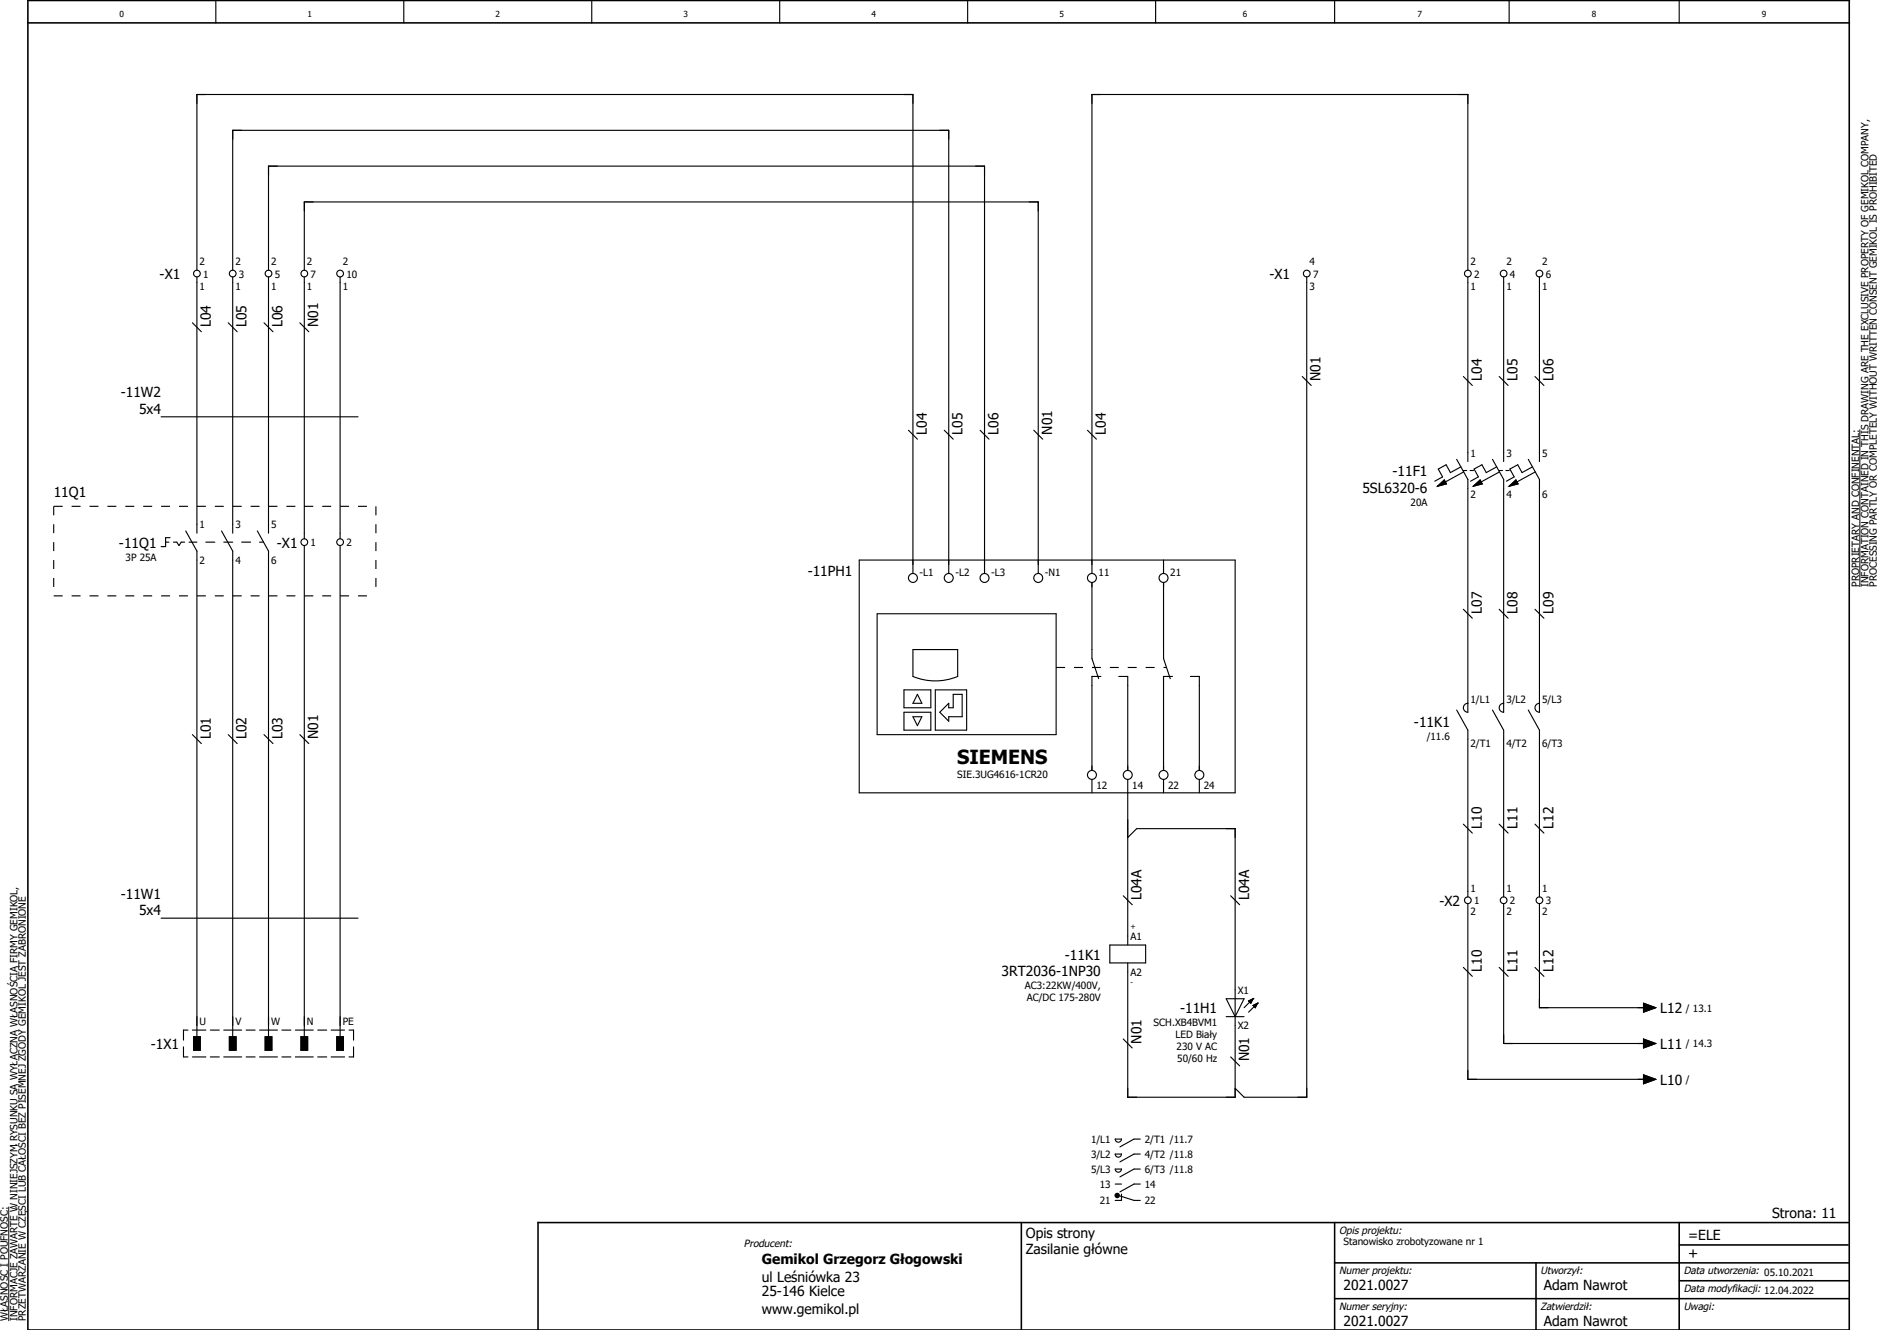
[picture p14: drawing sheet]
<svg xmlns="http://www.w3.org/2000/svg" width="594mm" height="420mm" viewBox="0 0 594 420" stroke-linecap="round" stroke-linejoin="round" font-family="sans-serif">
<defs><g id="words">
<text font-size="6.1" x="302.4" y="241.4">SIEMENS</text>
<g font-size="4.4">
<text x="50.4" y="88.2">-X1</text>
<text x="401.2" y="88.2">-X1</text>
<text x="66.6" y="103.4" transform="rotate(-90 66.6 103.4)">L04</text>
<text x="77.9" y="103.4" transform="rotate(-90 77.9 103.4)">L05</text>
<text x="89.2" y="103.4" transform="rotate(-90 89.2 103.4)">L06</text>
<text x="100.6" y="103.4" transform="rotate(-90 100.6 103.4)">N01</text>
<text x="38.2" y="125.5">-11W2</text>
<text x="417.3" y="120.4" transform="rotate(-90 417.3 120.4)">N01</text>
<text x="468.2" y="120.4" transform="rotate(-90 468.2 120.4)">L04</text>
<text x="479.5" y="120.4" transform="rotate(-90 479.5 120.4)">L05</text>
<text x="490.9" y="120.4" transform="rotate(-90 490.9 120.4)">L06</text>
<text x="43.9" y="130.8">5x4</text>
<text x="292.9" y="137.3" transform="rotate(-90 292.9 137.3)">L04</text>
<text x="304.2" y="137.3" transform="rotate(-90 304.2 137.3)">L05</text>
<text x="315.5" y="137.3" transform="rotate(-90 315.5 137.3)">L06</text>
<text x="332.5" y="137.3" transform="rotate(-90 332.5 137.3)">N01</text>
<text x="349.4" y="137.3" transform="rotate(-90 349.4 137.3)">L04</text>
<text x="430.5" y="155.7">5SL6320-6</text>
<text x="440" y="150.4">-11F1</text>
<text x="17" y="156.9">11Q1</text>
<text x="37.6" y="173">-11Q1</text>
<text x="87.5" y="173">-X1</text>
<text x="255.2" y="182">-11PH1</text>
<text x="468.2" y="193.9" transform="rotate(-90 468.2 193.9)">L07</text>
<text x="479.5" y="193.9" transform="rotate(-90 479.5 193.9)">L08</text>
<text x="490.9" y="193.9" transform="rotate(-90 490.9 193.9)">L09</text>
<text x="66.6" y="233.5" transform="rotate(-90 66.6 233.5)">L01</text>
<text x="77.9" y="233.5" transform="rotate(-90 77.9 233.5)">L02</text>
<text x="89.2" y="233.5" transform="rotate(-90 89.2 233.5)">L03</text>
<text x="100.6" y="233.5" transform="rotate(-90 100.6 233.5)">N01</text>
<text x="446.8" y="229.6">-11K1</text>
<text x="468.2" y="261.8" transform="rotate(-90 468.2 261.8)">L10</text>
<text x="479.5" y="261.8" transform="rotate(-90 479.5 261.8)">L11</text>
<text x="490.9" y="261.8" transform="rotate(-90 490.9 261.8)">L12</text>
<text x="38.2" y="283.8">-11W1</text>
<text x="360.8" y="284.4" transform="rotate(-90 360.8 284.4)">L04A</text>
<text x="394.7" y="284.4" transform="rotate(-90 394.7 284.4)">L04A</text>
<text x="454.9" y="286.1">-X2</text>
<text x="43.9" y="289.2">5x4</text>
<text x="336.5" y="303.1">-11K1</text>
<text x="316.5" y="308.4">3RT2036-1NP30</text>
<text x="468.2" y="307" transform="rotate(-90 468.2 307)">L10</text>
<text x="479.5" y="307" transform="rotate(-90 479.5 307)">L11</text>
<text x="490.9" y="307" transform="rotate(-90 490.9 307)">L12</text>
<text x="372.9" y="320.1">-11H1</text>
<text x="524.6" y="320.1">L12</text>
<text x="360.8" y="329.7" transform="rotate(-90 360.8 329.7)">N01</text>
<text x="47.6" y="331.4">-1X1</text>
<text x="394.7" y="335.3" transform="rotate(-90 394.7 335.3)">N01</text>
<text x="524.6" y="331.4">L11</text>
<text x="524.6" y="342.7">L10</text>
<text x="560" y="384.8">Strona: 11</text>
<text x="324.2" y="391">Opis strony</text>
<text x="533.5" y="391.9">=ELE</text>
<text x="240.7" y="399.5">Gemikol Grzegorz Głogowski</text>
<text x="324.2" y="396.3">Zasilanie główne</text>
<text x="533.5" y="397.5">+</text>
<text x="240.7" y="405.1">ul Leśniówka 23</text>
<text x="424.6" y="407.4">2021.0027</text>
<text x="487.9" y="407.4">Adam Nawrot</text>
<text x="240.7" y="409.4">25-146 Kielce</text>
<text x="240.7" y="415">www.gemikol.pl</text>
<text x="424.6" y="418.7">2021.0027</text>
<text x="487.9" y="418.7">Adam Nawrot</text>
</g>
<g font-size="3.2">
<text x="63.1" y="83.8">2</text>
<text x="74.4" y="83.8">2</text>
<text x="85.7" y="83.8">2</text>
<text x="97" y="83.8">2</text>
<text x="108.3" y="83.8">2</text>
<text x="413.8" y="83.8">4</text>
<text x="464.7" y="83.8">2</text>
<text x="476" y="83.8">2</text>
<text x="487.3" y="83.8">2</text>
<text x="64.2" y="87.7">1</text>
<text x="75.5" y="87.7">3</text>
<text x="86.8" y="87.7">5</text>
<text x="98.1" y="87.7">7</text>
<text x="109.5" y="87.7">10</text>
<text x="414.9" y="87.7">7</text>
<text x="465.8" y="87.7">2</text>
<text x="477.1" y="87.7">4</text>
<text x="488.4" y="87.7">6</text>
<text x="63.1" y="91.6">1</text>
<text x="74.4" y="91.6">1</text>
<text x="85.7" y="91.6">1</text>
<text x="97" y="91.6">1</text>
<text x="108.3" y="91.6">1</text>
<text x="413.8" y="91.6">3</text>
<text x="464.7" y="91.6">1</text>
<text x="476" y="91.6">1</text>
<text x="487.3" y="91.6">1</text>
<text x="464.7" y="144.3">1</text>
<text x="476" y="144.3">3</text>
<text x="487.3" y="144.3">5</text>
<text x="445.8" y="159.8">20A</text>
<text x="464.7" y="157.5">2</text>
<text x="476" y="157.5">4</text>
<text x="487.3" y="157.5">6</text>
<text x="63.1" y="166.9">1</text>
<text x="74.4" y="166.9">3</text>
<text x="85.7" y="166.9">5</text>
<text x="98.1" y="172.5">1</text>
<text x="109.5" y="172.5">2</text>
<text x="39.7" y="177.1">3P 25A</text>
<text x="63.1" y="178.1">2</text>
<text x="74.4" y="178.1">4</text>
<text x="85.7" y="178.1">6</text>
<text x="290.6" y="181.9">-L1</text>
<text x="301.9" y="181.9">-L2</text>
<text x="313.2" y="181.9">-L3</text>
<text x="330.2" y="181.9">-N1</text>
<text x="347.2" y="181.9">11</text>
<text x="369.8" y="181.9">21</text>
<text x="587.5" y="185.4" transform="rotate(-90 587.5 185.4)">PROPRIETARY AND CONFINENTAL:</text>
<text x="590.4" y="185.4" transform="rotate(-90 590.4 185.4)">INFORMATION CONTAINED IN THIS DRAWING ARE THE EXCLUSIVE PROPERTY OF GEMIKOL COMPANY,</text>
<text x="593.1" y="185.4" transform="rotate(-90 593.1 185.4)">PROCESSING PARTLY OR COMPLETELY WITHOUT WRITTEN CONSENT GEMIKOL IS PROHIBITED</text>
<text x="464.7" y="222.1">1/L1</text>
<text x="476" y="222.1">3/L2</text>
<text x="487.3" y="222.1">5/L3</text>
<text x="450.8" y="233.7">/11.6</text>
<text x="464.7" y="236.1">2/T1</text>
<text x="476" y="236.1">4/T2</text>
<text x="487.3" y="236.1">6/T3</text>
<text x="302.4" y="245.8">SIE.3UG4616-1CR20</text>
<text x="346.5" y="249.4">12</text>
<text x="357.8" y="249.4">14</text>
<text x="369.1" y="249.4">22</text>
<text x="380.4" y="249.4">24</text>
<text x="464.7" y="281.8">1</text>
<text x="476" y="281.8">1</text>
<text x="487.3" y="281.8">1</text>
<text x="465.8" y="285.7">1</text>
<text x="477.1" y="285.7">2</text>
<text x="488.4" y="285.7">3</text>
<text x="464.7" y="289.2">2</text>
<text x="476" y="289.2">2</text>
<text x="487.3" y="289.2">2</text>
<text x="357.2" y="297">A1</text>
<text x="357.2" y="308.2">A2</text>
<text x="323.8" y="312.5">AC3:22KW/400V,</text>
<text x="324.4" y="316.3">AC/DC 175-280V</text>
<text x="391.2" y="314">X1</text>
<text x="63.1" y="323.9">U</text>
<text x="74.4" y="323.9">V</text>
<text x="85.7" y="323.9">W</text>
<text x="97" y="323.9">N</text>
<text x="108.3" y="323.9">PE</text>
<text x="532.7" y="319.6">/ 13.1</text>
<text x="364.6" y="324.2">SCH.XB4BVM1</text>
<text x="371.5" y="328">LED Biały</text>
<text x="391.2" y="325.2">X2</text>
<text x="371.8" y="331.8">230 V AC</text>
<text x="372" y="335.6">50/60 Hz</text>
<text x="532.7" y="330.9">/ 14.3</text>
<text x="532.7" y="342.2">/</text>
<text x="344.8" y="361.1">1/L1</text>
<text x="344.8" y="365.8">3/L2</text>
<text x="361.7" y="361.1">2/T1 /11.7</text>
<text x="361.7" y="365.8">4/T2 /11.8</text>
<text x="344.8" y="370.6">5/L3</text>
<text x="361.7" y="370.6">6/T3 /11.8</text>
<text x="347.5" y="375.3">13</text>
<text x="361.7" y="375.3">14</text>
<text x="347.5" y="380.5">21</text>
<text x="361.7" y="380.5">22</text>
<text x="423.2" y="389.8">Opis projektu:</text>
<text x="235.1" y="394.1">Producent:</text>
<text x="424.6" y="393.3">Stanowisko zrobotyzowane nr 1</text>
<text x="423.2" y="402.5">Numer projektu:</text>
<text x="486.8" y="402.5">Utworzył:</text>
<text x="532" y="402.5">Data utworzenia: 05.10.2021</text>
<text x="423.2" y="413.8">Numer seryjny:</text>
<text x="486.8" y="413.8">Zatwierdził:</text>
<text x="532" y="408.2">Data modyfikacji: 12.04.2022</text>
<text x="532" y="413.8">Uwagi:</text>
<text x="2.5" y="417.3" transform="rotate(-90 2.5 417.3)">WŁASNOŚĆ I POUFNOŚĆ:</text>
<text x="5.5" y="417.3" transform="rotate(-90 5.5 417.3)">INFORMACJE ZAWARTE W NINIEJSZYM RYSUNKU SĄ WYŁĄCZNĄ WŁASNOŚCIĄ FIRMY GEMIKOL,</text>
<text x="8.2" y="417.3" transform="rotate(-90 8.2 417.3)">PRZETWARZANIE W CZĘŚCI LUB CAŁOŚCI BEZ PISEMNEJ ZGODY GEMIKOL JEST ZABRONIONE</text>
</g>
<g font-size="2.6">
<text x="37.8" y="5.3">0</text>
<text x="97.2" y="5.3">1</text>
<text x="156.6" y="5.3">2</text>
<text x="216" y="5.3">3</text>
<text x="275.4" y="5.3">4</text>
<text x="334.8" y="5.3">5</text>
<text x="392.7" y="5.3">6</text>
<text x="447.9" y="5.3">7</text>
<text x="503" y="5.3">8</text>
<text x="556.8" y="5.3">9</text>
</g>
<g font-size="2.3">
<text x="357.2" y="293.4">+</text>
<text x="357.2" y="311.2">-</text>
</g>
</g></defs>
<g fill="none" stroke="#000" stroke-width=".35">
<path d="M68.2 .2v7M127.6 .2v7M187 .2v7M246.4 .2v7M305.8 .2v7M365.2 .2v7M421.7 .2v7M476.9 .2v7M530.6 .2v7M62.2 85.4v-55.5h226.3v151.3M62.2 87.5v80.9M73.5 85.4v-44.2h226.3v140"/>
<path d="M73.5 87.5v80.9M84.8 85.4v-32.9h226.3v128.7M84.8 87.5v80.9M96.2 85.4v-21.6h231.9v117.4M96.2 87.5v82.7M107.5 87.5v82.7M412.9 87.5v259.1h-19.8l-2.8-2.8M463.8 85.4v-55.5h-118.7v151.3M463.8 87.5v58.3M475.2 87.5v58.3M486.5 87.5v58.3M60.8 102l2.8 2.8"/>
<path d="M72.1 102l2.8 2.8M83.4 102l2.9 2.8M94.7 102l2.9 2.8M411.5 118.9l2.8 2.9M462.4 118.9l2.9 2.9M473.7 118.9l2.9 2.9M485.1 118.9l2.8 2.9M50.9 131.7h62.2M287.1 135.9l2.8 2.8M298.4 135.9l2.8 2.8M309.7 135.9l2.8 2.8M326.7 135.9l2.8 2.8"/>
<path d="M343.6 135.9l2.9 2.8M454.3 153.6l2.1-2 .7 1.3zM460.3 145.1l3.5 6.4v73.5a1.41 1.41 0 0 1-1.4-1.4 1.41 1.41 0 0 1 1.4-1.4M461.6 147.5l-3.3 1.8-1.3-2.5-2.5 1.4 1.4 2.5-2.5 1.3M462.4 148.6h1.1M462.5 149.1l-5.8 3.1M464.5 148.6h1.1M465.6 153.6l2.1-2 .7 1.3zM471.6 145.1l3.6 6.4v73.5a1.41 1.41 0 0 1-1.5-1.4 1.41 1.41 0 0 1 1.5-1.4M472.9 147.5l-3.3 1.8-1.3-2.5-2.5 1.4 1.4 2.5-2.5 1.3M473.7 148.6h1.1M473.8 149.1l-5.7 3.1"/>
<path d="M475.9 148.6h1M476.9 153.6l2.1-2 .7 1.3zM482.9 145.1l3.6 6.4v73.5a1.41 1.41 0 0 1-1.4-1.4 1.41 1.41 0 0 1 1.4-1.4M484.3 147.5l-3.3 1.8-1.4-2.5-2.5 1.4 1.4 2.5-2.5 1.3M485.1 149.1l-5.7 3.1M52.3 171.3h1.1M53.7 169.9h-1.4v2.8h-1.4M54.8 171.3h1.1l.7 1 .7-1h1M58.7 167.7l3.5 6.4v153.4M59.7 171.3h2.5M65.1 171.3h2.8M70 167.7l3.5 6.4v153.4"/>
<path d="M70.7 171.3h2.8M76.4 171.3h2.8M81.3 167.7l3.6 6.4-.1 153.4M82 171.3h1.3M96.2 172.3v155.2M107.5 172.3v155.2M271.5 176.9h118.8v73.6h-118.8zM367.7 176.9v4.3M277.2 193.9h56.5v38.2h-56.5zM345.1 184v24l2.1 6.4M367.7 184v24l2.1 6.4M462.4 192.5l2.9 2.8"/>
<path d="M473.7 192.5l2.9 2.8M485.1 192.5l2.8 2.8M285.7 217.9h8.4v5.7h-8.4zM288.5 205.2h14.1v8.5a18.4 18.4 0 0 1-14.1 0zM289.9 219.4l1.4 2.8h-2.8zM295.6 217.9h9.9v12.8h-9.9zM301.2 219.4h2.8v7h-4.2v1.4l-2.8-2.8 2.8-2.8v1.4h1.4zM347.9 213.7h-2.8v29.7M353.5 213.7h2.9v29.7M370.5 213.7h-2.8v29.7M376.2 213.7h2.8v29.7M60.8 232.1l2.8 2.8"/>
<path d="M72.1 232.1l2.8 2.8M83.4 232.1l2.9 2.8M94.7 232.1l2.9 2.8M285.7 225h8.4v5.7h-8.4zM288.5 226.4h2.8l-1.4 2.8zM460.3 224.3l3.5 6.4v52.6M471.6 224.3l3.6 6.4v52.6M482.9 224.3l3.6 6.4v52.6M345.1 246.2v4.3M356.4 246.2v52.3M367.7 246.2v4.3M379 246.2v4.3"/>
<path d="M356.4 264.6l2.8-2.8h31.1v84.8h-33.9v-42.4M462.4 260.4l2.9 2.8M473.7 260.4l2.9 2.8M485.1 260.4l2.8 2.8M50.9 290.1h62.2M350.7 298.5h11.3v5.7h-11.3zM355 283l2.8 2.8M388.9 283l2.8 2.8M463.8 285.5v55.5h56.6M475.2 285.5v44.2h45.2M486.5 285.5v32.8h33.9M387.5 315.5h5.6l-2.8 5.7z"/>
<path d="M394.5 316.2l1.5-.7-.7 1.4zM396 317.6l1.4-.7-.7 1.4zM396 315.5l-2.9 2.8M397.4 316.9l-2.9 2.9M462.4 305.6l2.9 2.8M473.7 305.6l2.9 2.8M485.1 305.6l2.8 2.8M519.3 316.9l3.9 1.4-3.9 1.5zM58 330.7v3.2h1.4M59.4 325.4h-1.4v3.2M60.8 325.4h4.3M60.8 333.9h4.3"/>
<path d="M61.2 327.5h2.1v4.3h-2.1zM66.5 325.4h2.8M66.5 333.9h2.8M70.7 325.4h5.7M70.7 333.9h5.7M72.5 327.5h2.1v4.3h-2.1zM77.8 325.4h2.8M77.8 333.9h2.8M82 325.4h5.7M82 333.9h5.7M83.8 327.5h2.1v4.3h-2.1zM89.1 325.4h2.8"/>
<path d="M89.1 333.9h2.8M93.3 325.4h5.7M93.3 333.9h5.7M95.1 327.5h2.1v4.3h-2.1zM100.4 325.4h2.8M100.4 333.9h2.8M104.6 325.4h4.3M104.6 333.9h4.3M106.4 327.5h2.1v4.3h-2.1zM110.3 325.4h1.4v3.2M111.7 330.7v3.2h-1.4M355 328.2l2.8 2.9"/>
<path d="M387.5 321.2h5.6M388.9 333.9l2.8 2.8M519.3 328.2l3.9 1.5-3.9 1.4zM519.3 339.6l3.9 1.4-3.9 1.4zM352.4 359.8h2a.99 .99 0 0 1-1 1 .99 .99 0 0 1-1-1zM360.3 359.8h-2l-4.4 2.5M352.4 364.6h2a.99 .99 0 0 1-1 1 .99 .99 0 0 1-1-1zM352.4 369.3h2a.99 .99 0 0 1-1 1 .99 .99 0 0 1-1-1zM352.4 374.1h2M353.9 377.8l4.4 1.4h2M354.4 377.2v2h-2M360.3 364.6h-2l-4.4 2.5"/>
<path d="M360.3 369.3h-2l-4.4 2.5M360.3 374.1h-2l-4.4 2.4"/>
<circle cx="62.2" cy="86.4" r="1.06"/>
<circle cx="73.5" cy="86.4" r="1.06"/>
<circle cx="84.8" cy="86.4" r="1.06"/>
<circle cx="96.2" cy="86.4" r="1.06"/>
<circle cx="107.5" cy="86.4" r="1.06"/>
<circle cx="412.9" cy="86.4" r="1.06"/>
<circle cx="463.8" cy="86.4" r="1.06"/>
<circle cx="475.2" cy="86.4" r="1.06"/>
<circle cx="486.5" cy="86.4" r="1.06"/>
<circle cx="96.2" cy="171.3" r="1.06"/>
<circle cx="107.5" cy="171.3" r="1.06"/>
<circle cx="288.5" cy="182.6" r="1.41"/>
<circle cx="299.8" cy="182.6" r="1.41"/>
<circle cx="311.1" cy="182.6" r="1.41"/>
<circle cx="328.1" cy="182.6" r="1.41"/>
<circle cx="345.1" cy="182.6" r="1.41"/>
<circle cx="367.7" cy="182.6" r="1.41"/>
<circle cx="345.1" cy="244.8" r="1.41"/>
<circle cx="356.4" cy="244.8" r="1.41"/>
<circle cx="367.7" cy="244.8" r="1.41"/>
<circle cx="379" cy="244.8" r="1.41"/>
<circle cx="463.8" cy="284.4" r="1.06"/>
<circle cx="475.1" cy="284.4" r="1.06"/>
<circle cx="486.5" cy="284.4" r="1.06"/>
</g>
<path d="M8.8 7.2h575.6M8.8 .2h575.6v420h-575.6zM322.7 386.2v34M421.7 386.2v34M421.7 398.9h162.7M485.4 398.9v21.3M530.6 386.2v34M530.6 393.3h53.4M584.4 386.2h-414.4v34M421.7 410.3h162.7M530.6 404.6h53.8" fill="none" stroke="#000" stroke-width=".49"/>
<path d="M587.7 135.7v49.7M2.8 381.2v36.1" fill="none" stroke="#000" stroke-width=".32"/>
<path d="M17 160h101.8M17 160v28.2M118.8 160v28.2M17 188.2h101.8M333.7 210.9h34.9" fill="none" stroke="#000" stroke-width=".35" stroke-dasharray="2.8 2.8" stroke-linecap="butt"/>
<g fill="#000" stroke="#000" stroke-width=".32">
<path d="M454.3 153.6l2.1-2 .7 1.3zM465.6 153.6l2.1-2 .7 1.3zM476.9 153.6l2.1-2 .7 1.3zM394.5 316.2l1.5-.7-.7 1.4zM396 317.6l1.4-.7-.7 1.4zM519.3 316.9l3.9 1.4-3.9 1.5zM61.2 327.5h2.1v4.3h-2.1zM72.5 327.5h2.1v4.3h-2.1zM83.8 327.5h2.1v4.3h-2.1zM95.1 327.5h2.1v4.3h-2.1zM106.4 327.5h2.1v4.3h-2.1zM519.3 328.2l3.9 1.5-3.9 1.4z"/>
<path d="M519.3 339.6l3.9 1.4-3.9 1.4z"/>
</g>
<g fill="#000">
<circle cx="396" cy="315.5" r=".18"/>
<circle cx="397.4" cy="316.9" r=".18"/>
<circle cx="353" cy="377.7" r=".87"/>
</g>
<use href="#words"/>
</svg>
